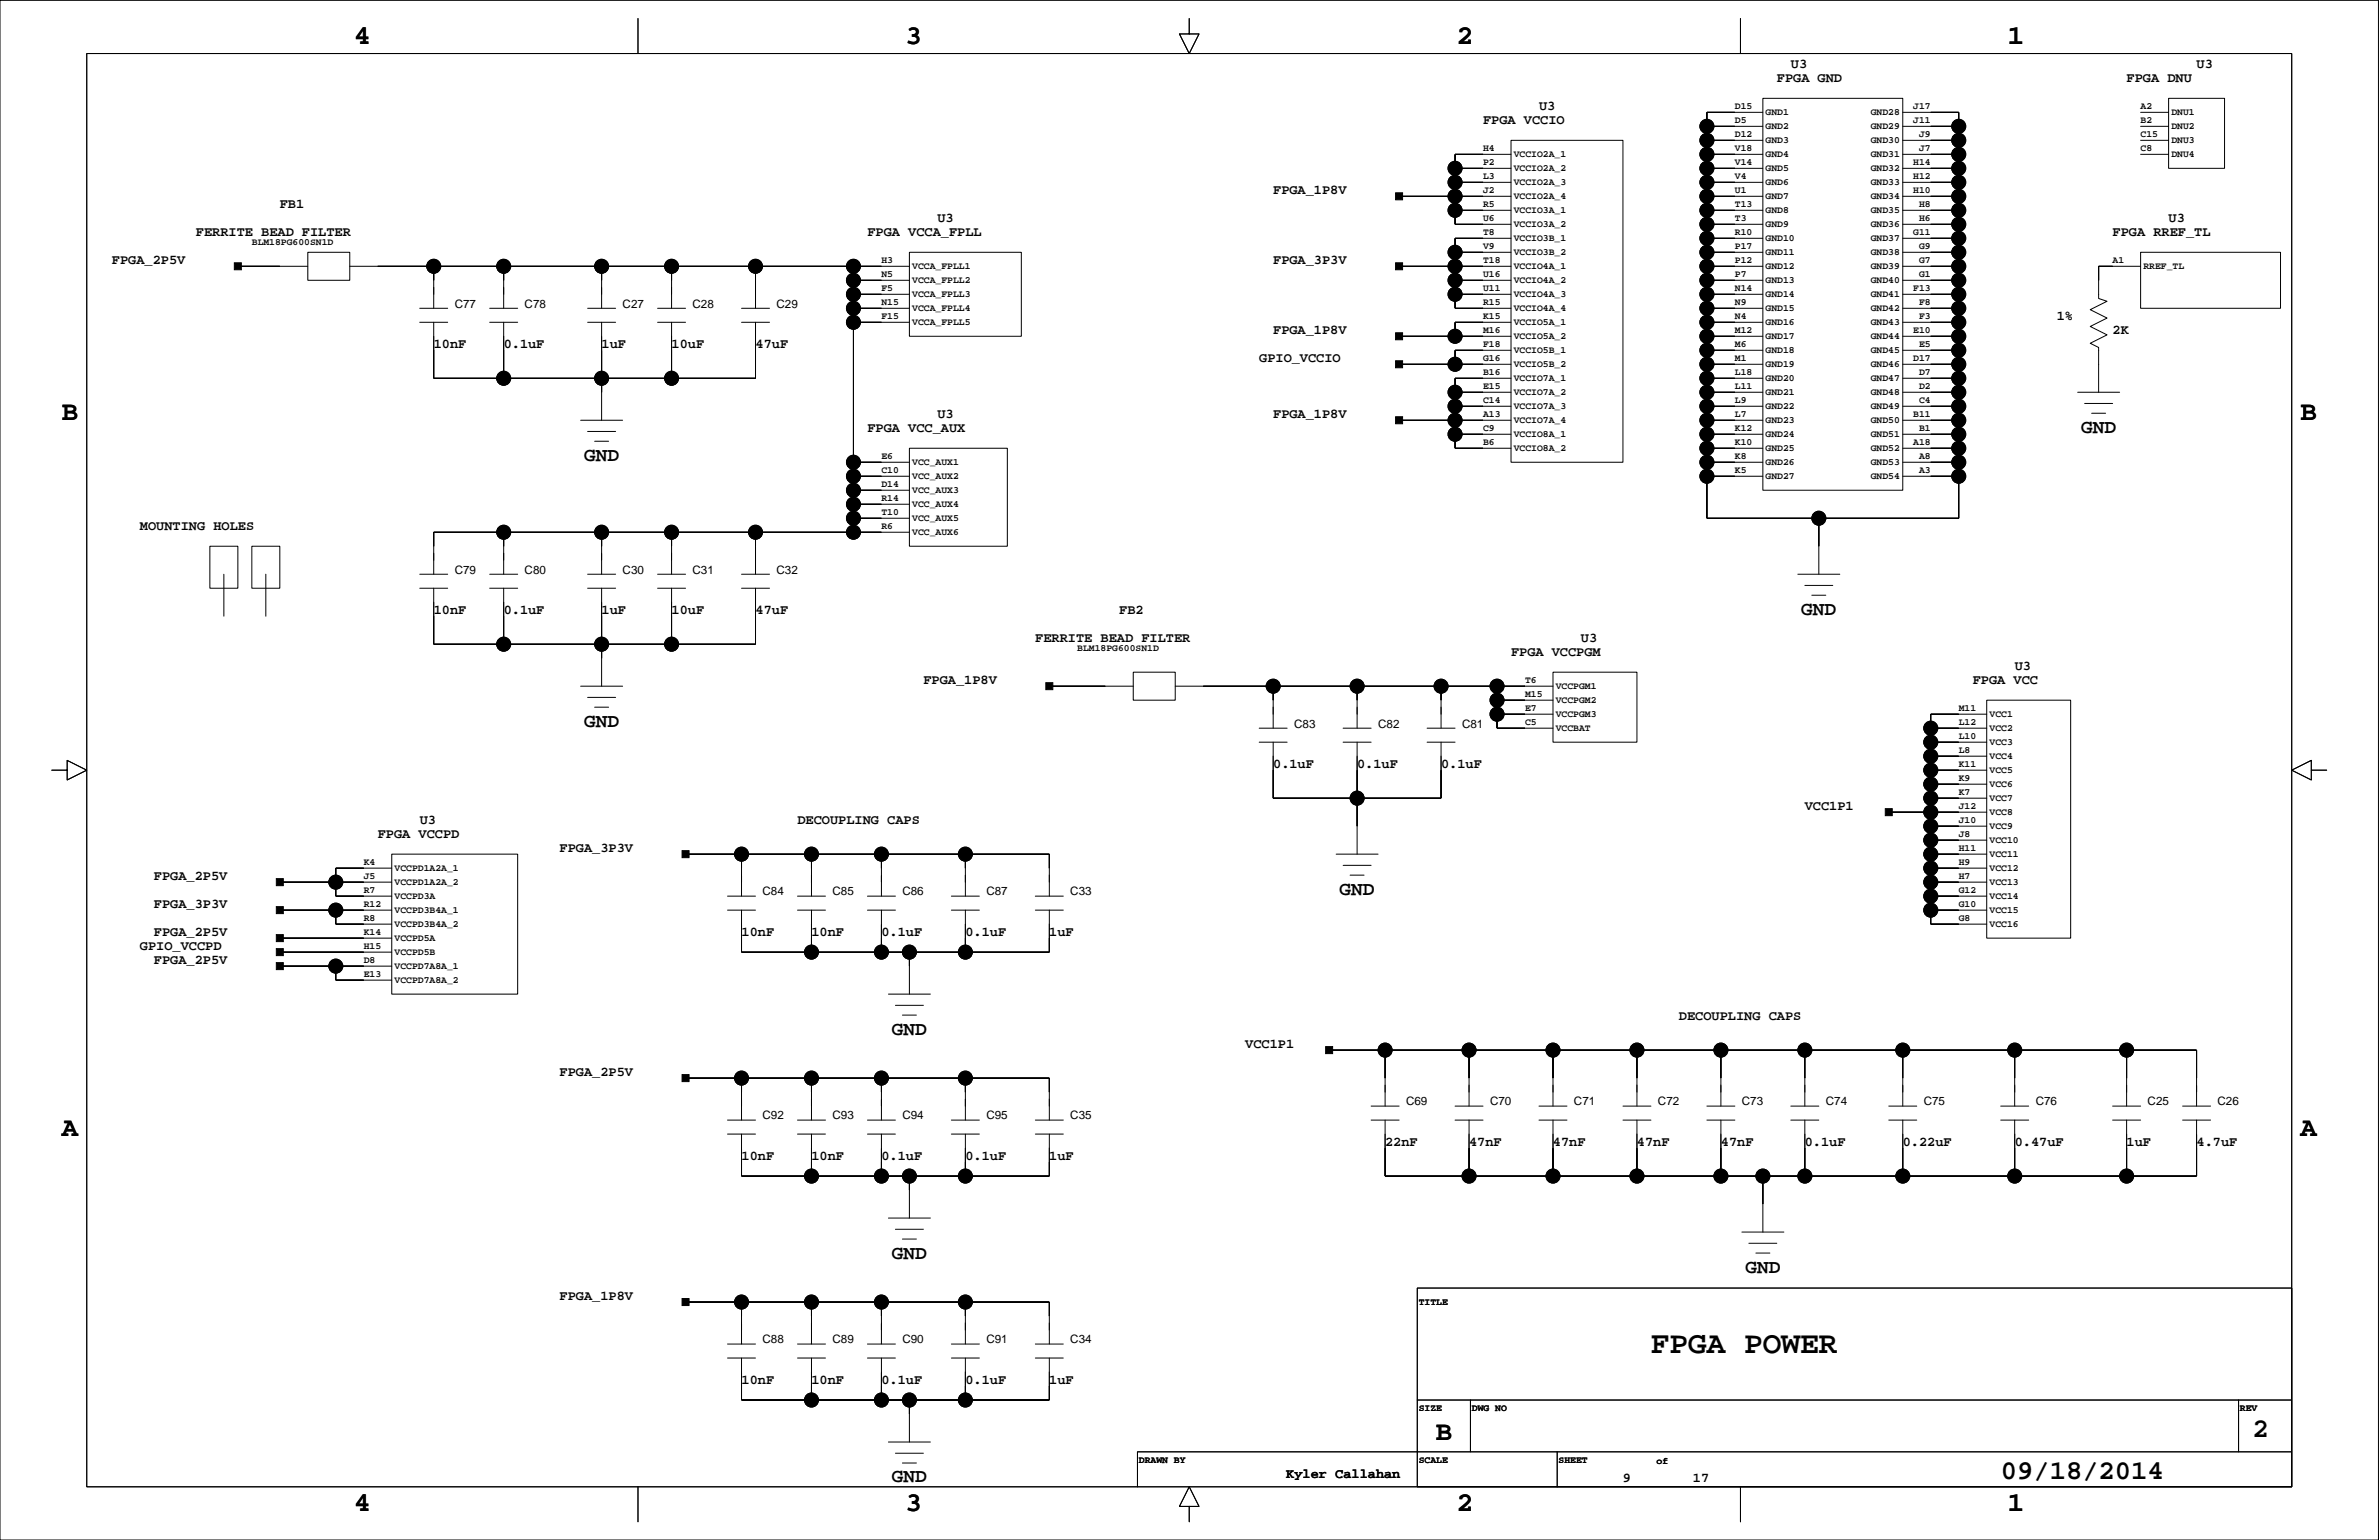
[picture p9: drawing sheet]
<svg xmlns="http://www.w3.org/2000/svg" width="432mm" height="279mm" viewBox="0 0 432 279" stroke-linecap="round" stroke-linejoin="round" font-family="sans-serif">
<defs><g id="words">
<text font-size="5.6" x="299.7" y="245.4">FPGA POWER</text>
<g font-size="4.9">
<text x="64.3" y="8.1">4</text>
<text x="164.3" y="8.1">3</text>
<text x="264.4" y="8.1">2</text>
<text x="364.4" y="8.1">1</text>
<text x="11.2" y="76.1">B</text>
<text x="417.5" y="76.1">B</text>
<text x="11.2" y="206.1">A</text>
<text x="417.5" y="206.1">A</text>
<text x="260.6" y="261.2">B</text>
<text x="408.8" y="260.7">2</text>
<text x="363.1" y="268.4">09/18/2014</text>
<text x="64.3" y="274.2">4</text>
<text x="164.3" y="274.2">3</text>
<text x="264.4" y="274.2">2</text>
<text x="364.4" y="274.2">1</text>
</g>
<g font-size="3.5">
<text x="106" y="83.6">GND</text>
<text x="377.7" y="78.5">GND</text>
<text x="326.9" y="111.5">GND</text>
<text x="106" y="131.8">GND</text>
<text x="243.1" y="162.3">GND</text>
<text x="161.9" y="187.7">GND</text>
<text x="161.9" y="228.3">GND</text>
<text x="316.8" y="230.9">GND</text>
<text x="161.9" y="269">GND</text>
</g>
<g font-size="2.5">
<text x="322.5" y="14.9">FPGA GND</text>
<text x="325" y="12.3">U3</text>
<text x="386" y="14.9">FPGA DNU</text>
<text x="398.7" y="12.3">U3</text>
<text x="269.2" y="22.5">FPGA VCCIO</text>
<text x="279.3" y="19.9">U3</text>
<text x="231.1" y="35.2">FPGA_1P8V</text>
<text x="50.8" y="37.7">FB1</text>
<text x="170.1" y="40.3">U3</text>
<text x="393.6" y="40.3">U3</text>
<text x="20.3" y="47.9">FPGA_2P5V</text>
<text x="35.6" y="42.8">FERRITE BEAD FILTER</text>
<text x="157.4" y="42.8">FPGA VCCA_FPLL</text>
<text x="231.1" y="47.9">FPGA_3P3V</text>
<text x="383.5" y="42.8">FPGA RREF_TL</text>
<text x="373.3" y="58">1%</text>
<text x="78.7" y="63.1">10nF</text>
<text x="91.4" y="63.1">0.1uF</text>
<text x="109.2" y="63.1">1uF</text>
<text x="121.9" y="63.1">10uF</text>
<text x="137.1" y="63.1">47uF</text>
<text x="228.5" y="65.6">GPIO_VCCIO</text>
<text x="231.1" y="60.6">FPGA_1P8V</text>
<text x="383.5" y="60.6">2K</text>
<text x="170.1" y="75.8">U3</text>
<text x="231.1" y="75.8">FPGA_1P8V</text>
<text x="157.4" y="78.3">FPGA VCC_AUX</text>
<text x="25.4" y="96.1">MOUNTING HOLES</text>
<text x="78.7" y="111.4">10nF</text>
<text x="91.4" y="111.4">0.1uF</text>
<text x="109.2" y="111.4">1uF</text>
<text x="121.9" y="111.4">10uF</text>
<text x="137.1" y="111.4">47uF</text>
<text x="203.2" y="111.4">FB2</text>
<text x="187.9" y="116.4">FERRITE BEAD FILTER</text>
<text x="274.3" y="119">FPGA VCCPGM</text>
<text x="287" y="116.4">U3</text>
<text x="167.6" y="124.1">FPGA_1P8V</text>
<text x="358.1" y="124.1">FPGA VCC</text>
<text x="365.7" y="121.5">U3</text>
<text x="231.1" y="139.3">0.1uF</text>
<text x="246.3" y="139.3">0.1uF</text>
<text x="261.6" y="139.3">0.1uF</text>
<text x="76.2" y="149.4">U3</text>
<text x="144.7" y="149.4">DECOUPLING CAPS</text>
<text x="327.6" y="146.9">VCC1P1</text>
<text x="68.6" y="152">FPGA VCCPD</text>
<text x="101.6" y="154.5">FPGA_3P3V</text>
<text x="27.9" y="159.6">FPGA_2P5V</text>
<text x="27.9" y="164.7">FPGA_3P3V</text>
<text x="25.4" y="172.3">GPIO_VCCPD</text>
<text x="27.9" y="169.8">FPGA_2P5V</text>
<text x="134.6" y="169.8">10nF</text>
<text x="147.3" y="169.8">10nF</text>
<text x="160" y="169.8">0.1uF</text>
<text x="175.2" y="169.8">0.1uF</text>
<text x="190.5" y="169.8">1uF</text>
<text x="27.9" y="174.8">FPGA_2P5V</text>
<text x="304.7" y="185">DECOUPLING CAPS</text>
<text x="226" y="190.1">VCC1P1</text>
<text x="101.6" y="195.2">FPGA_2P5V</text>
<text x="251.4" y="207.9">22nF</text>
<text x="266.6" y="207.9">47nF</text>
<text x="281.9" y="207.9">47nF</text>
<text x="297.1" y="207.9">47nF</text>
<text x="312.3" y="207.9">47nF</text>
<text x="327.6" y="207.9">0.1uF</text>
<text x="345.4" y="207.9">0.22uF</text>
<text x="365.7" y="207.9">0.47uF</text>
<text x="386" y="207.9">1uF</text>
<text x="398.7" y="207.9">4.7uF</text>
<text x="134.6" y="210.4">10nF</text>
<text x="147.3" y="210.4">10nF</text>
<text x="160" y="210.4">0.1uF</text>
<text x="175.2" y="210.4">0.1uF</text>
<text x="190.5" y="210.4">1uF</text>
<text x="101.6" y="235.8">FPGA_1P8V</text>
<text x="134.6" y="251">10nF</text>
<text x="147.3" y="251">10nF</text>
<text x="160" y="251">0.1uF</text>
<text x="175.2" y="251">0.1uF</text>
<text x="190.5" y="251">1uF</text>
<text x="233.5" y="268.2">Kyler Callahan</text>
<text x="294.6" y="268.8">9</text>
<text x="307.3" y="268.8">17</text>
</g>
<g font-size="2.1">
<text x="82.5" y="55.8">C77</text>
<text x="95.2" y="55.8">C78</text>
<text x="113" y="55.8">C27</text>
<text x="125.7" y="55.8">C28</text>
<text x="140.9" y="55.8">C29</text>
<text x="82.5" y="104.1">C79</text>
<text x="95.2" y="104.1">C80</text>
<text x="113" y="104.1">C30</text>
<text x="125.7" y="104.1">C31</text>
<text x="140.9" y="104.1">C32</text>
<text x="234.9" y="132">C83</text>
<text x="250.1" y="132">C82</text>
<text x="265.4" y="132">C81</text>
<text x="138.4" y="162.5">C84</text>
<text x="151.1" y="162.5">C85</text>
<text x="163.8" y="162.5">C86</text>
<text x="179" y="162.5">C87</text>
<text x="194.3" y="162.5">C33</text>
<text x="138.4" y="203.1">C92</text>
<text x="151.1" y="203.1">C93</text>
<text x="163.8" y="203.1">C94</text>
<text x="179" y="203.1">C95</text>
<text x="194.3" y="203.1">C35</text>
<text x="255.2" y="200.6">C69</text>
<text x="270.4" y="200.6">C70</text>
<text x="285.7" y="200.6">C71</text>
<text x="300.9" y="200.6">C72</text>
<text x="316.2" y="200.6">C73</text>
<text x="331.4" y="200.6">C74</text>
<text x="349.2" y="200.6">C75</text>
<text x="369.5" y="200.6">C76</text>
<text x="389.8" y="200.6">C25</text>
<text x="402.5" y="200.6">C26</text>
<text x="138.4" y="243.7">C88</text>
<text x="151.1" y="243.7">C89</text>
<text x="163.8" y="243.7">C90</text>
<text x="179" y="243.7">C91</text>
<text x="194.3" y="243.7">C34</text>
</g>
<g font-size="1.8">
<text x="314.9" y="22.4">D5</text>
<text x="314.9" y="19.8">D15</text>
<text x="320.5" y="20.9">GND1</text>
<text x="320.5" y="23.4">GND2</text>
<text x="339.6" y="20.9">GND28</text>
<text x="339.6" y="23.4">GND29</text>
<text x="347.3" y="22.4">J11</text>
<text x="347.3" y="19.8">J17</text>
<text x="388.5" y="22.4">B2</text>
<text x="388.5" y="19.8">A2</text>
<text x="394.1" y="20.9">DNU1</text>
<text x="394.1" y="23.4">DNU2</text>
<text x="269.2" y="30">P2</text>
<text x="269.2" y="27.4">H4</text>
<text x="274.8" y="28.5">VCCIO2A_1</text>
<text x="314.9" y="30">V14</text>
<text x="314.9" y="27.4">V18</text>
<text x="314.9" y="24.9">D12</text>
<text x="320.5" y="26">GND3</text>
<text x="320.5" y="28.5">GND4</text>
<text x="339.6" y="26">GND30</text>
<text x="339.6" y="28.5">GND31</text>
<text x="347.3" y="30">H14</text>
<text x="348.3" y="27.4">J7</text>
<text x="348.3" y="24.9">J9</text>
<text x="388.5" y="27.4">C8</text>
<text x="388.5" y="24.9">C15</text>
<text x="394.1" y="26">DNU3</text>
<text x="394.1" y="28.5">DNU4</text>
<text x="269.2" y="35">J2</text>
<text x="269.2" y="32.5">L3</text>
<text x="274.8" y="31">VCCIO2A_2</text>
<text x="274.8" y="33.6">VCCIO2A_3</text>
<text x="314.9" y="35">U1</text>
<text x="314.9" y="32.5">V4</text>
<text x="320.5" y="31">GND5</text>
<text x="320.5" y="33.6">GND6</text>
<text x="339.6" y="31">GND32</text>
<text x="339.6" y="33.6">GND33</text>
<text x="347.3" y="35">H10</text>
<text x="347.3" y="32.5">H12</text>
<text x="269.2" y="40.1">U6</text>
<text x="269.2" y="37.6">R5</text>
<text x="274.8" y="36.1">VCCIO2A_4</text>
<text x="274.8" y="38.7">VCCIO3A_1</text>
<text x="274.8" y="41.2">VCCIO3A_2</text>
<text x="314.9" y="40.1">T3</text>
<text x="314.9" y="37.6">T13</text>
<text x="320.5" y="36.1">GND7</text>
<text x="320.5" y="38.7">GND8</text>
<text x="320.5" y="41.2">GND9</text>
<text x="339.6" y="36.1">GND34</text>
<text x="339.6" y="38.7">GND35</text>
<text x="339.6" y="41.2">GND36</text>
<text x="348.3" y="40.1">H6</text>
<text x="348.3" y="37.6">H8</text>
<text x="45.7" y="44.5">BLM18PG600SN1D</text>
<text x="160" y="47.7">H3</text>
<text x="269.2" y="47.7">T18</text>
<text x="269.2" y="45.2">V9</text>
<text x="269.2" y="42.7">T8</text>
<text x="274.8" y="43.7">VCCIO3B_1</text>
<text x="274.8" y="46.3">VCCIO3B_2</text>
<text x="314.9" y="47.7">P12</text>
<text x="314.9" y="45.2">P17</text>
<text x="314.9" y="42.7">R10</text>
<text x="320.5" y="43.7">GND10</text>
<text x="320.5" y="46.3">GND11</text>
<text x="339.6" y="43.7">GND37</text>
<text x="339.6" y="46.3">GND38</text>
<text x="347.3" y="42.7">G11</text>
<text x="348.3" y="47.7">G7</text>
<text x="348.3" y="45.2">G9</text>
<text x="383.5" y="47.7">A1</text>
<text x="160" y="52.8">F5</text>
<text x="160" y="50.3">N5</text>
<text x="165.6" y="48.8">VCCA_FPLL1</text>
<text x="165.6" y="51.3">VCCA_FPLL2</text>
<text x="165.6" y="53.9">VCCA_FPLL3</text>
<text x="269.2" y="52.8">U11</text>
<text x="269.2" y="50.3">U16</text>
<text x="274.8" y="48.8">VCCIO4A_1</text>
<text x="274.8" y="51.3">VCCIO4A_2</text>
<text x="274.8" y="53.9">VCCIO4A_3</text>
<text x="314.9" y="52.8">N14</text>
<text x="314.9" y="50.3">P7</text>
<text x="320.5" y="48.8">GND12</text>
<text x="320.5" y="51.3">GND13</text>
<text x="320.5" y="53.9">GND14</text>
<text x="339.6" y="48.8">GND39</text>
<text x="339.6" y="51.3">GND40</text>
<text x="339.6" y="53.9">GND41</text>
<text x="347.3" y="52.8">F13</text>
<text x="348.3" y="50.3">G1</text>
<text x="389" y="48.8">RREF_TL</text>
<text x="160" y="57.9">F15</text>
<text x="160" y="55.4">N15</text>
<text x="165.6" y="56.4">VCCA_FPLL4</text>
<text x="165.6" y="59">VCCA_FPLL5</text>
<text x="269.2" y="57.9">K15</text>
<text x="269.2" y="55.4">R15</text>
<text x="274.8" y="56.4">VCCIO4A_4</text>
<text x="274.8" y="59">VCCIO5A_1</text>
<text x="314.9" y="57.9">N4</text>
<text x="314.9" y="55.4">N9</text>
<text x="320.5" y="56.4">GND15</text>
<text x="320.5" y="59">GND16</text>
<text x="339.6" y="56.4">GND42</text>
<text x="339.6" y="59">GND43</text>
<text x="348.3" y="57.9">F3</text>
<text x="348.3" y="55.4">F8</text>
<text x="269.2" y="65.5">G16</text>
<text x="269.2" y="63">F18</text>
<text x="269.2" y="60.4">M16</text>
<text x="274.8" y="61.5">VCCIO5A_2</text>
<text x="274.8" y="64">VCCIO5B_1</text>
<text x="314.9" y="65.5">M1</text>
<text x="314.9" y="63">M6</text>
<text x="314.9" y="60.4">M12</text>
<text x="320.5" y="61.5">GND17</text>
<text x="320.5" y="64">GND18</text>
<text x="339.6" y="61.5">GND44</text>
<text x="339.6" y="64">GND45</text>
<text x="347.3" y="65.5">D17</text>
<text x="347.3" y="60.4">E10</text>
<text x="348.3" y="63">E5</text>
<text x="269.2" y="70.6">E15</text>
<text x="269.2" y="68.1">B16</text>
<text x="274.8" y="66.6">VCCIO5B_2</text>
<text x="274.8" y="69.1">VCCIO7A_1</text>
<text x="274.8" y="71.7">VCCIO7A_2</text>
<text x="314.9" y="70.6">L11</text>
<text x="314.9" y="68.1">L18</text>
<text x="320.5" y="66.6">GND19</text>
<text x="320.5" y="69.1">GND20</text>
<text x="320.5" y="71.7">GND21</text>
<text x="339.6" y="66.6">GND46</text>
<text x="339.6" y="69.1">GND47</text>
<text x="339.6" y="71.7">GND48</text>
<text x="348.3" y="70.6">D2</text>
<text x="348.3" y="68.1">D7</text>
<text x="269.2" y="75.7">A13</text>
<text x="269.2" y="73.1">C14</text>
<text x="274.8" y="74.2">VCCIO7A_3</text>
<text x="274.8" y="76.7">VCCIO7A_4</text>
<text x="314.9" y="75.7">L7</text>
<text x="314.9" y="73.1">L9</text>
<text x="320.5" y="74.2">GND22</text>
<text x="320.5" y="76.7">GND23</text>
<text x="339.6" y="74.2">GND49</text>
<text x="339.6" y="76.7">GND50</text>
<text x="347.3" y="75.7">B11</text>
<text x="348.3" y="73.1">C4</text>
<text x="160" y="83.3">E6</text>
<text x="269.2" y="80.8">B6</text>
<text x="269.2" y="78.2">C9</text>
<text x="274.8" y="79.3">VCCIO8A_1</text>
<text x="274.8" y="81.8">VCCIO8A_2</text>
<text x="314.9" y="83.3">K8</text>
<text x="314.9" y="80.8">K10</text>
<text x="314.9" y="78.2">K12</text>
<text x="320.5" y="79.3">GND24</text>
<text x="320.5" y="81.8">GND25</text>
<text x="339.6" y="79.3">GND51</text>
<text x="339.6" y="81.8">GND52</text>
<text x="347.3" y="80.8">A18</text>
<text x="348.3" y="83.3">A8</text>
<text x="348.3" y="78.2">B1</text>
<text x="160" y="88.4">D14</text>
<text x="160" y="85.8">C10</text>
<text x="165.6" y="84.4">VCC_AUX1</text>
<text x="165.6" y="86.9">VCC_AUX2</text>
<text x="165.6" y="89.4">VCC_AUX3</text>
<text x="314.9" y="85.8">K5</text>
<text x="320.5" y="84.4">GND26</text>
<text x="320.5" y="86.9">GND27</text>
<text x="339.6" y="84.4">GND53</text>
<text x="339.6" y="86.9">GND54</text>
<text x="348.3" y="85.8">A3</text>
<text x="160" y="96">R6</text>
<text x="160" y="93.5">T10</text>
<text x="160" y="90.9">R14</text>
<text x="165.6" y="92">VCC_AUX4</text>
<text x="165.6" y="94.5">VCC_AUX5</text>
<text x="165.6" y="97.1">VCC_AUX6</text>
<text x="195.5" y="118.1">BLM18PG600SN1D</text>
<text x="276.8" y="123.9">T6</text>
<text x="282.4" y="125">VCCPGM1</text>
<text x="276.8" y="131.5">C5</text>
<text x="276.8" y="129">E7</text>
<text x="276.8" y="126.5">M15</text>
<text x="282.4" y="127.5">VCCPGM2</text>
<text x="282.4" y="130.1">VCCPGM3</text>
<text x="355.5" y="131.5">L12</text>
<text x="355.5" y="129">M11</text>
<text x="361.1" y="130.1">VCC1</text>
<text x="282.4" y="132.6">VCCBAT</text>
<text x="355.5" y="136.6">L8</text>
<text x="355.5" y="134.1">L10</text>
<text x="361.1" y="132.6">VCC2</text>
<text x="361.1" y="135.1">VCC3</text>
<text x="361.1" y="137.7">VCC4</text>
<text x="355.5" y="141.7">K9</text>
<text x="355.5" y="139.2">K11</text>
<text x="361.1" y="140.2">VCC5</text>
<text x="361.1" y="142.8">VCC6</text>
<text x="355.5" y="149.3">J10</text>
<text x="355.5" y="146.8">J12</text>
<text x="355.5" y="144.2">K7</text>
<text x="361.1" y="145.3">VCC7</text>
<text x="361.1" y="147.8">VCC8</text>
<text x="355.5" y="154.4">H11</text>
<text x="355.5" y="151.9">J8</text>
<text x="361.1" y="150.4">VCC9</text>
<text x="361.1" y="152.9">VCC10</text>
<text x="361.1" y="155.5">VCC11</text>
<text x="66" y="159.5">J5</text>
<text x="66" y="156.9">K4</text>
<text x="71.6" y="158">VCCPD1A2A_1</text>
<text x="71.6" y="160.5">VCCPD1A2A_2</text>
<text x="355.5" y="159.5">H7</text>
<text x="355.5" y="156.9">H9</text>
<text x="361.1" y="158">VCC12</text>
<text x="361.1" y="160.5">VCC13</text>
<text x="66" y="167.1">R8</text>
<text x="66" y="164.6">R12</text>
<text x="66" y="162">R7</text>
<text x="71.6" y="163.1">VCCPD3A</text>
<text x="71.6" y="165.6">VCCPD3B4A_1</text>
<text x="355.5" y="167.1">G8</text>
<text x="355.5" y="164.6">G10</text>
<text x="355.5" y="162">G12</text>
<text x="361.1" y="163.1">VCC14</text>
<text x="361.1" y="165.6">VCC15</text>
<text x="66" y="172.2">H15</text>
<text x="66" y="169.6">K14</text>
<text x="71.6" y="168.2">VCCPD3B4A_2</text>
<text x="71.6" y="170.7">VCCPD5A</text>
<text x="71.6" y="173.2">VCCPD5B</text>
<text x="361.1" y="168.2">VCC16</text>
<text x="66" y="177.3">E13</text>
<text x="66" y="174.7">D8</text>
<text x="71.6" y="175.8">VCCPD7A8A_1</text>
<text x="71.6" y="178.3">VCCPD7A8A_2</text>
<text x="257.5" y="236.7">TITLE</text>
<text x="257.5" y="256">SIZE</text>
<text x="267.1" y="256">DWG NO</text>
<text x="406.6" y="256">REV</text>
<text x="206.7" y="265.4">DRAWN BY</text>
<text x="257.5" y="265.4">SCALE</text>
<text x="282.9" y="265.4">SHEET</text>
<text x="300.7" y="265.6">of</text>
</g>
</g></defs>
<g fill="none" stroke="#000" stroke-width=".18">
<path d="M0 .1h431.7v279.3h-431.7zM15.7 9.7h400.3v260.1h-400.3zM115.8 3.4v6.3M215.9 3.4v2.8h1.7l-1.7 3.5-1.8-3.5h1.8M315.9 3.4v6.3M320 17.8h25.4v71.1h-25.4zM393.6 17.8h10.2v12.7h-10.2zM253.9 35.6h20.4M264.1 38.2h10.2M264.1 33.1h10.2M264.1 30.5h10.2M274.3 25.5h20.3v58.4h-20.3z"/>
<path d="M274.3 28h-10.2v12.7h10.2M309.8 38.2h10.2M309.8 35.6h10.2M309.8 33.1h10.2M309.8 30.5h10.2M309.8 28h10.2M309.8 25.5h10.2M309.8 22.9h10.2M320 20.4h-10.2v73.6h45.7v-73.6h-10.1M345.4 38.2h10.1M345.4 35.6h10.1M345.4 33.1h10.1"/>
<path d="M345.4 30.5h10.1M345.4 28h10.1M345.4 25.5h10.1M345.4 22.9h10.1M388.5 28h5.1M388.5 25.5h5.1M388.5 22.9h5.1M388.5 20.4h5.1M43.2 48.3h12.7M55.9 45.8h7.6v5.1h-7.6zM63.5 48.3h101.6M76.2 58.5h5.1"/>
<path d="M76.2 55.9h5.1M78.7 58.5v10.1h58.4v-10.1M78.7 48.3v7.6M88.9 58.5h5.1M88.9 55.9h5.1M91.4 48.3v7.6M91.4 58.5v10.1M106.7 58.5h5M106.7 55.9h5M109.2 48.3v7.6M109.2 58.5v17.7M119.4 58.5h5"/>
<path d="M119.4 55.9h5M121.9 48.3v7.6M121.9 58.5v10.1M134.6 58.5h5.1M134.6 55.9h5.1M137.1 48.3v7.6M154.9 58.5h10.2M154.9 55.9h10.2M154.9 53.4h10.2M154.9 50.9h10.2M154.9 48.3v48.3M165.1 45.8h20.3v15.2h-20.3z"/>
<path d="M253.9 48.3h20.4M264.1 53.4h10.2M264.1 50.9h10.2M264.1 45.8h10.2M274.3 58.5h-10.2v2.5M274.3 43.2h-10.2v12.7h10.2M309.8 58.5h10.2M309.8 55.9h10.2M309.8 53.4h10.2M309.8 50.9h10.2M309.8 48.3h10.2M309.8 45.8h10.2"/>
<path d="M309.8 43.2h10.2M309.8 40.7h10.2M345.4 58.5h10.1M345.4 55.9h10.1M345.4 53.4h10.1M345.4 50.9h10.1M345.4 48.3h10.1M345.4 45.8h10.1M345.4 43.2h10.1M345.4 40.7h10.1M388.5 45.8h25.4v10.1h-25.4zM388.5 48.3h-7.6v5.9l1.5 .5-3 1.5 3 1.5-3 1.5 3 1.6-3 1.5 1.5 .7v8.2"/>
<path d="M105.4 76.2h7.6M106.7 78.3h5M253.9 76.2h20.4M253.9 66.1h20.4M253.9 61h20.4M264.1 78.8h10.2M264.1 73.7h10.2M264.1 71.2h10.2M274.3 68.6h-10.2v12.7h10.2M274.3 63.5h-10.2v2.6M309.8 78.8h10.2M309.8 76.2h10.2"/>
<path d="M309.8 73.7h10.2M309.8 71.2h10.2M309.8 68.6h10.2M309.8 66.1h10.2M309.8 63.5h10.2M309.8 61h10.2M345.4 78.8h10.1M345.4 76.2h10.1M345.4 73.7h10.1M345.4 71.2h10.1M345.4 68.6h10.1M345.4 66.1h10.1"/>
<path d="M345.4 63.5h10.1M345.4 61h10.1M377.1 71.2h7.6M378.4 73.2h5.1M379.6 75h2.6M380.9 66.1h.1M38.1 99.1h5.1v7.6h-5.1zM45.7 99.1h5.1v7.6h-5.1zM91.4 96.6v7.6M107.9 80.1h2.6M109.2 96.6v7.6M121.9 96.6v7.6"/>
<path d="M137.1 96.6v7.6M154.9 86.4h10.2M154.9 83.9h10.2M154.9 94h10.2M154.9 88.9h10.2M154.9 91.5h10.2M165.1 81.3h17.7v17.8h-17.7zM165.1 96.6h-86.4v7.6M309.8 86.4h10.2M309.8 83.9h10.2M309.8 81.3h10.2M330.1 94v10.2"/>
<path d="M345.4 86.4h10.1M345.4 83.9h10.1M345.4 81.3h10.1M40.6 104.2v7.6M48.2 104.2v7.6M76.2 104.2h5.1M76.2 106.7h5.1M78.7 106.7v10.2h58.4v-10.2M88.9 104.2h5.1M88.9 106.7h5.1M91.4 106.7v10.2M106.7 104.2h5"/>
<path d="M106.7 106.7h5M109.2 106.7v17.8M119.4 104.2h5M119.4 106.7h5M121.9 106.7v10.2M134.6 104.2h5.1M134.6 106.7h5.1M326.3 104.2h7.6M327.6 106.2h5.1M328.9 108h2.5M9.4 139.7h2.8v-1.7l3.5 1.7-3.5 1.8v-1.8M105.4 124.5h7.6"/>
<path d="M106.7 126.5h5M107.9 128.3h2.6M190.5 124.5h15.2M205.7 122h7.6v5h-7.6zM213.3 124.5h68.6M228.5 132.1h5.1M228.5 134.7h5.1M231.1 134.7v10.1h30.5v-10.1M231.1 124.5v7.6M243.8 132.1h5.1M243.8 134.7h5.1M246.3 124.5v7.6"/>
<path d="M246.3 134.7v20.3M259 132.1h5.1M259 134.7h5.1M261.6 124.5v7.6M271.7 129.6h10.2M271.7 124.5v7.6h10.2M271.7 127h10.2M281.9 122h15.2v12.7h-15.2zM350.4 132.1h10.2M350.4 134.7h10.2M350.4 137.2h10.2M350.4 139.7h10.2"/>
<path d="M360.6 127h15.2v43.2h-15.2zM360.6 129.6h-10.2v38.1h10.2M419.5 139.7v-1.7l-3.5 1.7 3.5 1.8v-1.8h2.8M71.1 155h22.9v25.4h-22.9zM71.1 157.5h-10.2v5.1h10.2M124.4 155h66.1v7.6M134.6 155v7.6M147.3 155v7.6M160 155v7.6M175.2 155v7.6M242.5 155h7.6M243.8 157h5.1"/>
<path d="M245.1 158.8h2.5M342.8 147.3h17.8M350.4 142.3h10.2M350.4 144.8h10.2M350.4 149.9h10.2M350.4 152.4h10.2M350.4 155h10.2M350.4 157.5h10.2M50.8 160h20.3M50.8 165.1h20.3M50.8 170.2h20.3M50.8 172.7h20.3"/>
<path d="M50.8 175.3h20.3M60.9 165.1v2.6h10.2M60.9 175.3v2.5h10.2M132.1 162.6h5M132.1 165.1h5M134.6 165.1v7.6h55.9v-7.6M144.7 162.6h5.1M144.7 165.1h5.1M147.3 165.1v7.6M157.4 162.6h5.1M157.4 165.1h5.1M160 165.1v7.6"/>
<path d="M165.1 172.7v7.7M172.7 162.6h5.1M172.7 165.1h5.1M175.2 165.1v7.6M187.9 162.6h5.1M187.9 165.1h5.1M350.4 160h10.2M350.4 162.6h10.2M350.4 165.1h10.2M124.4 195.6h66.1v7.6M134.6 195.6v7.6M147.3 195.6v7.6"/>
<path d="M160 195.6v7.6M161.3 180.4h7.6M162.5 182.4h5.1M163.8 184.2h2.5M175.2 195.6v7.6M241.2 190.5h157.5v10.2M251.4 190.5v10.2M266.6 190.5v10.2M281.9 190.5v10.2M297.1 190.5v10.2M312.3 190.5v10.2M327.6 190.5v10.2"/>
<path d="M345.4 190.5v10.2M365.7 190.5v10.2M386 190.5v10.2M132.1 203.2h5M132.1 205.8h5M134.6 205.8v7.6h55.9v-7.6M144.7 203.2h5.1M144.7 205.8h5.1M147.3 205.8v7.6M157.4 203.2h5.1M157.4 205.8h5.1M160 205.8v7.6"/>
<path d="M165.1 213.4v7.6M172.7 203.2h5.1M172.7 205.8h5.1M175.2 205.8v7.6M187.9 203.2h5.1M187.9 205.8h5.1M248.9 200.7h5M248.9 203.2h5M251.4 203.2v10.2h147.3v-10.2M264.1 200.7h5.1M264.1 203.2h5.1M266.6 203.2v10.2"/>
<path d="M279.3 200.7h5.1M279.3 203.2h5.1M281.9 203.2v10.2M294.6 200.7h5.1M294.6 203.2h5.1M297.1 203.2v10.2M309.8 200.7h5.1M309.8 203.2h5.1M312.3 203.2v10.2M320 213.4v10.1M325 200.7h5.1M325 203.2h5.1"/>
<path d="M327.6 203.2v10.2M342.8 200.7h5.1M342.8 203.2h5.1M345.4 203.2v10.2M363.1 200.7h5.1M363.1 203.2h5.1M365.7 203.2v10.2M383.5 200.7h5M383.5 203.2h5M386 203.2v10.2M396.1 200.7h5.1M396.1 203.2h5.1"/>
<path d="M124.4 236.2h66.1v7.6M134.6 236.2v7.6M147.3 236.2v7.6M160 236.2v7.6M161.3 221h7.6M162.5 223h5.1M163.8 224.8h2.5M175.2 236.2v7.6M257.2 233.7h158.8v36.1h-158.8zM316.2 223.5h7.6M317.4 225.6h5.1M318.7 227.3h2.5"/>
<path d="M132.1 243.8h5M132.1 246.4h5M134.6 246.4v7.6h55.9v-7.6M144.7 243.8h5.1M144.7 246.4h5.1M147.3 246.4v7.6M157.4 243.8h5.1M157.4 246.4h5.1M160 246.4v7.6M165.1 254v7.6M172.7 243.8h5.1M172.7 246.4h5.1"/>
<path d="M175.2 246.4v7.6M187.9 243.8h5.1M187.9 246.4h5.1M257.2 254h158.8M266.9 254v9.4M406.3 254v9.4M115.8 269.8v6.3M161.3 261.6h7.6M162.5 263.7h5.1M163.8 265.4h2.5M215.9 273.3h1.7l-1.7-3.5-1.8 3.5h1.8v2.8M282.6 263.4v6.4"/>
<path d="M315.9 269.8v6.3M416 263.4h-209.5v6.4"/>
<circle cx="264.1" cy="35.6" r="1.27"/>
<circle cx="264.1" cy="38.2" r="1.27"/>
<circle cx="264.1" cy="33.1" r="1.27"/>
<circle cx="264.1" cy="30.5" r="1.27"/>
<circle cx="309.8" cy="22.9" r="1.27"/>
<circle cx="309.8" cy="35.6" r="1.27"/>
<circle cx="309.8" cy="28" r="1.27"/>
<circle cx="309.8" cy="33.1" r="1.27"/>
<circle cx="309.8" cy="38.2" r="1.27"/>
<circle cx="309.8" cy="25.5" r="1.27"/>
<circle cx="309.8" cy="30.5" r="1.27"/>
<circle cx="355.5" cy="22.9" r="1.27"/>
<circle cx="355.5" cy="35.6" r="1.27"/>
<circle cx="355.5" cy="28" r="1.27"/>
<circle cx="355.5" cy="25.5" r="1.27"/>
<circle cx="355.5" cy="38.2" r="1.27"/>
<circle cx="355.5" cy="33.1" r="1.27"/>
<circle cx="355.5" cy="30.5" r="1.27"/>
<circle cx="78.7" cy="48.3" r="1.27"/>
<circle cx="91.4" cy="48.3" r="1.27"/>
<circle cx="109.2" cy="48.3" r="1.27"/>
<circle cx="121.9" cy="48.3" r="1.27"/>
<circle cx="137.1" cy="48.3" r="1.27"/>
<circle cx="154.9" cy="50.9" r="1.27"/>
<circle cx="154.9" cy="58.5" r="1.27"/>
<circle cx="154.9" cy="53.4" r="1.27"/>
<circle cx="154.9" cy="48.3" r="1.27"/>
<circle cx="154.9" cy="55.9" r="1.27"/>
<circle cx="264.1" cy="50.9" r="1.27"/>
<circle cx="264.1" cy="45.8" r="1.27"/>
<circle cx="264.1" cy="53.4" r="1.27"/>
<circle cx="264.1" cy="48.3" r="1.27"/>
<circle cx="309.8" cy="50.9" r="1.27"/>
<circle cx="309.8" cy="58.5" r="1.27"/>
<circle cx="309.8" cy="43.2" r="1.27"/>
<circle cx="309.8" cy="40.7" r="1.27"/>
<circle cx="309.8" cy="53.4" r="1.27"/>
<circle cx="309.8" cy="48.3" r="1.27"/>
<circle cx="309.8" cy="45.8" r="1.27"/>
<circle cx="309.8" cy="55.9" r="1.27"/>
<circle cx="355.5" cy="50.9" r="1.27"/>
<circle cx="355.5" cy="58.5" r="1.27"/>
<circle cx="355.5" cy="43.2" r="1.27"/>
<circle cx="355.5" cy="40.7" r="1.27"/>
<circle cx="355.5" cy="45.8" r="1.27"/>
<circle cx="355.5" cy="48.3" r="1.27"/>
<circle cx="355.5" cy="53.4" r="1.27"/>
<circle cx="355.5" cy="55.9" r="1.27"/>
<circle cx="91.4" cy="68.6" r="1.27"/>
<circle cx="109.2" cy="68.6" r="1.27"/>
<circle cx="121.9" cy="68.6" r="1.27"/>
<circle cx="264.1" cy="78.8" r="1.27"/>
<circle cx="264.1" cy="71.2" r="1.27"/>
<circle cx="264.1" cy="73.7" r="1.27"/>
<circle cx="264.1" cy="61" r="1.27"/>
<circle cx="264.1" cy="66.1" r="1.27"/>
<circle cx="264.1" cy="76.2" r="1.27"/>
<circle cx="309.8" cy="78.8" r="1.27"/>
<circle cx="309.8" cy="63.5" r="1.27"/>
<circle cx="309.8" cy="71.2" r="1.27"/>
<circle cx="309.8" cy="68.6" r="1.27"/>
<circle cx="309.8" cy="73.7" r="1.27"/>
<circle cx="309.8" cy="61" r="1.27"/>
<circle cx="309.8" cy="76.2" r="1.27"/>
<circle cx="309.8" cy="66.1" r="1.27"/>
<circle cx="355.5" cy="78.8" r="1.27"/>
<circle cx="355.5" cy="63.5" r="1.27"/>
<circle cx="355.5" cy="71.2" r="1.27"/>
<circle cx="355.5" cy="68.6" r="1.27"/>
<circle cx="355.5" cy="66.1" r="1.27"/>
<circle cx="355.5" cy="76.2" r="1.27"/>
<circle cx="355.5" cy="61" r="1.27"/>
<circle cx="355.5" cy="73.7" r="1.27"/>
<circle cx="91.4" cy="96.6" r="1.27"/>
<circle cx="109.2" cy="96.6" r="1.27"/>
<circle cx="121.9" cy="96.6" r="1.27"/>
<circle cx="137.1" cy="96.6" r="1.27"/>
<circle cx="154.9" cy="86.4" r="1.27"/>
<circle cx="154.9" cy="91.5" r="1.27"/>
<circle cx="154.9" cy="96.6" r="1.27"/>
<circle cx="154.9" cy="88.9" r="1.27"/>
<circle cx="154.9" cy="83.9" r="1.27"/>
<circle cx="154.9" cy="94" r="1.27"/>
<circle cx="309.8" cy="86.4" r="1.27"/>
<circle cx="309.8" cy="81.3" r="1.27"/>
<circle cx="309.8" cy="83.9" r="1.27"/>
<circle cx="330.1" cy="94" r="1.27"/>
<circle cx="355.5" cy="86.4" r="1.27"/>
<circle cx="355.5" cy="81.3" r="1.27"/>
<circle cx="355.5" cy="83.9" r="1.27"/>
<circle cx="91.4" cy="116.9" r="1.27"/>
<circle cx="109.2" cy="116.9" r="1.27"/>
<circle cx="121.9" cy="116.9" r="1.27"/>
<circle cx="231.1" cy="124.5" r="1.27"/>
<circle cx="246.3" cy="124.5" r="1.27"/>
<circle cx="261.6" cy="124.5" r="1.27"/>
<circle cx="271.7" cy="127" r="1.27"/>
<circle cx="271.7" cy="129.6" r="1.27"/>
<circle cx="271.7" cy="124.5" r="1.27"/>
<circle cx="350.4" cy="134.7" r="1.27"/>
<circle cx="350.4" cy="132.1" r="1.27"/>
<circle cx="350.4" cy="137.2" r="1.27"/>
<circle cx="350.4" cy="139.7" r="1.27"/>
<circle cx="134.6" cy="155" r="1.27"/>
<circle cx="147.3" cy="155" r="1.27"/>
<circle cx="160" cy="155" r="1.27"/>
<circle cx="175.2" cy="155" r="1.27"/>
<circle cx="246.3" cy="144.8" r="1.27"/>
<circle cx="350.4" cy="142.3" r="1.27"/>
<circle cx="350.4" cy="149.9" r="1.27"/>
<circle cx="350.4" cy="155" r="1.27"/>
<circle cx="350.4" cy="144.8" r="1.27"/>
<circle cx="350.4" cy="152.4" r="1.27"/>
<circle cx="350.4" cy="147.3" r="1.27"/>
<circle cx="350.4" cy="157.5" r="1.27"/>
<circle cx="60.9" cy="175.3" r="1.27"/>
<circle cx="60.9" cy="160" r="1.27"/>
<circle cx="60.9" cy="165.1" r="1.27"/>
<circle cx="147.3" cy="172.7" r="1.27"/>
<circle cx="160" cy="172.7" r="1.27"/>
<circle cx="165.1" cy="172.7" r="1.27"/>
<circle cx="175.2" cy="172.7" r="1.27"/>
<circle cx="350.4" cy="162.6" r="1.27"/>
<circle cx="350.4" cy="160" r="1.27"/>
<circle cx="350.4" cy="165.1" r="1.27"/>
<circle cx="134.6" cy="195.6" r="1.27"/>
<circle cx="147.3" cy="195.6" r="1.27"/>
<circle cx="160" cy="195.6" r="1.27"/>
<circle cx="175.2" cy="195.6" r="1.27"/>
<circle cx="251.4" cy="190.5" r="1.27"/>
<circle cx="266.6" cy="190.5" r="1.27"/>
<circle cx="281.9" cy="190.5" r="1.27"/>
<circle cx="297.1" cy="190.5" r="1.27"/>
<circle cx="312.3" cy="190.5" r="1.27"/>
<circle cx="327.6" cy="190.5" r="1.27"/>
<circle cx="345.4" cy="190.5" r="1.27"/>
<circle cx="365.7" cy="190.5" r="1.27"/>
<circle cx="386" cy="190.5" r="1.27"/>
<circle cx="147.3" cy="213.4" r="1.27"/>
<circle cx="160" cy="213.4" r="1.27"/>
<circle cx="165.1" cy="213.4" r="1.27"/>
<circle cx="175.2" cy="213.4" r="1.27"/>
<circle cx="266.6" cy="213.4" r="1.27"/>
<circle cx="281.9" cy="213.4" r="1.27"/>
<circle cx="297.1" cy="213.4" r="1.27"/>
<circle cx="312.3" cy="213.4" r="1.27"/>
<circle cx="320" cy="213.4" r="1.27"/>
<circle cx="327.6" cy="213.4" r="1.27"/>
<circle cx="345.4" cy="213.4" r="1.27"/>
<circle cx="365.7" cy="213.4" r="1.27"/>
<circle cx="386" cy="213.4" r="1.27"/>
<circle cx="134.6" cy="236.2" r="1.27"/>
<circle cx="147.3" cy="236.2" r="1.27"/>
<circle cx="160" cy="236.2" r="1.27"/>
<circle cx="175.2" cy="236.2" r="1.27"/>
<circle cx="147.3" cy="254" r="1.27"/>
<circle cx="160" cy="254" r="1.27"/>
<circle cx="165.1" cy="254" r="1.27"/>
<circle cx="175.2" cy="254" r="1.27"/>
</g>
<g fill="#000" stroke="#000" stroke-width=".18">
<path d="M253.3 35h1.3v1.3h-1.3z" fill-rule="evenodd"/>
<path d="M253.9 35.6h10.2z" fill-rule="evenodd"/>
<path d="M264.1 38.2v2.5z" fill-rule="evenodd"/>
<path d="M264.1 35.6v2.6z" fill-rule="evenodd"/>
<path d="M264.1 28v2.5z" fill-rule="evenodd"/>
<path d="M264.1 30.5v2.6z" fill-rule="evenodd"/>
<path d="M264.1 33.1v2.5z" fill-rule="evenodd"/>
<path d="M264.1 38.2h5.1z" fill-rule="evenodd"/>
<path d="M264.1 33.1h5.1z" fill-rule="evenodd"/>
<path d="M264.1 30.5h5.1z" fill-rule="evenodd"/>
<path d="M264.1 28h5.1z" fill-rule="evenodd"/>
<path d="M264.1 35.6h5.1z" fill-rule="evenodd"/>
<path d="M309.8 20.4v2.5z" fill-rule="evenodd"/>
<path d="M309.8 22.9v2.6z" fill-rule="evenodd"/>
<path d="M309.8 25.5v2.5z" fill-rule="evenodd"/>
<path d="M309.8 28v2.5z" fill-rule="evenodd"/>
<path d="M309.8 30.5v2.6z" fill-rule="evenodd"/>
<path d="M309.8 33.1v2.5z" fill-rule="evenodd"/>
<path d="M309.8 35.6v2.6z" fill-rule="evenodd"/>
<path d="M309.8 38.2v2.5z" fill-rule="evenodd"/>
<path d="M309.8 38.2h5.1z" fill-rule="evenodd"/>
<path d="M309.8 35.6h5.1z" fill-rule="evenodd"/>
<path d="M309.8 33.1h5.1z" fill-rule="evenodd"/>
<path d="M309.8 30.5h5.1z" fill-rule="evenodd"/>
<path d="M309.8 28h5.1z" fill-rule="evenodd"/>
<path d="M309.8 25.5h5.1z" fill-rule="evenodd"/>
<path d="M309.8 22.9h5.1z" fill-rule="evenodd"/>
<path d="M309.8 20.4h5.1z" fill-rule="evenodd"/>
<path d="M350.4 20.4h5.1z" fill-rule="evenodd"/>
<path d="M355.5 20.4v2.5z" fill-rule="evenodd"/>
<path d="M350.4 22.9h5.1z" fill-rule="evenodd"/>
<path d="M350.4 25.5h5.1z" fill-rule="evenodd"/>
<path d="M350.4 28h5.1z" fill-rule="evenodd"/>
<path d="M350.4 30.5h5.1z" fill-rule="evenodd"/>
<path d="M350.4 33.1h5.1z" fill-rule="evenodd"/>
<path d="M350.4 35.6h5.1z" fill-rule="evenodd"/>
<path d="M350.4 38.2h5.1z" fill-rule="evenodd"/>
<path d="M355.5 22.9v2.6z" fill-rule="evenodd"/>
<path d="M355.5 25.5v2.5z" fill-rule="evenodd"/>
<path d="M355.5 28v2.5z" fill-rule="evenodd"/>
<path d="M355.5 30.5v2.6z" fill-rule="evenodd"/>
<path d="M355.5 33.1v2.5z" fill-rule="evenodd"/>
<path d="M355.5 35.6v2.6z" fill-rule="evenodd"/>
<path d="M355.5 38.2v2.5z" fill-rule="evenodd"/>
<path d="M42.5 47.7h1.3v1.2h-1.3z" fill-rule="evenodd"/>
<path d="M43.2 48.3h7.6z" fill-rule="evenodd"/>
<path d="M78.7 48.3v2.6z" fill-rule="evenodd"/>
<path d="M68.6 48.3h10.1z" fill-rule="evenodd"/>
<path d="M91.4 48.3v2.6z" fill-rule="evenodd"/>
<path d="M78.7 48.3h12.7z" fill-rule="evenodd"/>
<path d="M109.2 48.3v2.6z" fill-rule="evenodd"/>
<path d="M91.4 48.3h17.8z" fill-rule="evenodd"/>
<path d="M121.9 48.3v2.6z" fill-rule="evenodd"/>
<path d="M109.2 48.3h12.7z" fill-rule="evenodd"/>
<path d="M137.1 48.3v2.6z" fill-rule="evenodd"/>
<path d="M121.9 48.3h15.2z" fill-rule="evenodd"/>
<path d="M154.9 58.5v25.4z" fill-rule="evenodd"/>
<path d="M137.1 48.3h17.8z" fill-rule="evenodd"/>
<path d="M154.9 55.9v2.6z" fill-rule="evenodd"/>
<path d="M154.9 53.4v2.5z" fill-rule="evenodd"/>
<path d="M154.9 50.9v2.5z" fill-rule="evenodd"/>
<path d="M154.9 48.3v2.6z" fill-rule="evenodd"/>
<path d="M154.9 58.5h5.1z" fill-rule="evenodd"/>
<path d="M154.9 55.9h5.1z" fill-rule="evenodd"/>
<path d="M154.9 53.4h5.1z" fill-rule="evenodd"/>
<path d="M154.9 48.3h5.1z" fill-rule="evenodd"/>
<path d="M154.9 50.9h5.1z" fill-rule="evenodd"/>
<path d="M253.3 47.7h1.3v1.2h-1.3z" fill-rule="evenodd"/>
<path d="M264.1 58.5v2.5z" fill-rule="evenodd"/>
<path d="M264.1 53.4v2.5z" fill-rule="evenodd"/>
<path d="M264.1 50.9v2.5z" fill-rule="evenodd"/>
<path d="M264.1 48.3v2.6z" fill-rule="evenodd"/>
<path d="M264.1 45.8v2.5z" fill-rule="evenodd"/>
<path d="M264.1 43.2v2.6z" fill-rule="evenodd"/>
<path d="M253.9 48.3h10.2z" fill-rule="evenodd"/>
<path d="M264.1 58.5h5.1z" fill-rule="evenodd"/>
<path d="M264.1 40.7h5.1z" fill-rule="evenodd"/>
<path d="M264.1 55.9h5.1z" fill-rule="evenodd"/>
<path d="M264.1 53.4h5.1z" fill-rule="evenodd"/>
<path d="M264.1 50.9h5.1z" fill-rule="evenodd"/>
<path d="M264.1 48.3h5.1z" fill-rule="evenodd"/>
<path d="M264.1 43.2h5.1z" fill-rule="evenodd"/>
<path d="M264.1 45.8h5.1z" fill-rule="evenodd"/>
<path d="M309.8 40.7v2.5z" fill-rule="evenodd"/>
<path d="M309.8 43.2v2.6z" fill-rule="evenodd"/>
<path d="M309.8 45.8v2.5z" fill-rule="evenodd"/>
<path d="M309.8 48.3v2.6z" fill-rule="evenodd"/>
<path d="M309.8 50.9v2.5z" fill-rule="evenodd"/>
<path d="M309.8 53.4v2.5z" fill-rule="evenodd"/>
<path d="M309.8 55.9v2.6z" fill-rule="evenodd"/>
<path d="M309.8 58.5v2.5z" fill-rule="evenodd"/>
<path d="M309.8 58.5h5.1z" fill-rule="evenodd"/>
<path d="M309.8 55.9h5.1z" fill-rule="evenodd"/>
<path d="M309.8 53.4h5.1z" fill-rule="evenodd"/>
<path d="M309.8 50.9h5.1z" fill-rule="evenodd"/>
<path d="M309.8 48.3h5.1z" fill-rule="evenodd"/>
<path d="M309.8 45.8h5.1z" fill-rule="evenodd"/>
<path d="M309.8 43.2h5.1z" fill-rule="evenodd"/>
<path d="M309.8 40.7h5.1z" fill-rule="evenodd"/>
<path d="M350.4 40.7h5.1z" fill-rule="evenodd"/>
<path d="M350.4 43.2h5.1z" fill-rule="evenodd"/>
<path d="M350.4 45.8h5.1z" fill-rule="evenodd"/>
<path d="M350.4 48.3h5.1z" fill-rule="evenodd"/>
<path d="M350.4 50.9h5.1z" fill-rule="evenodd"/>
<path d="M350.4 53.4h5.1z" fill-rule="evenodd"/>
<path d="M350.4 55.9h5.1z" fill-rule="evenodd"/>
<path d="M350.4 58.5h5.1z" fill-rule="evenodd"/>
<path d="M355.5 40.7v2.5z" fill-rule="evenodd"/>
<path d="M355.5 43.2v2.6z" fill-rule="evenodd"/>
<path d="M355.5 45.8v2.5z" fill-rule="evenodd"/>
<path d="M355.5 48.3v2.6z" fill-rule="evenodd"/>
<path d="M355.5 50.9v2.5z" fill-rule="evenodd"/>
<path d="M355.5 53.4v2.5z" fill-rule="evenodd"/>
<path d="M355.5 55.9v2.6z" fill-rule="evenodd"/>
<path d="M355.5 58.5v2.5z" fill-rule="evenodd"/>
<path d="M380.9 48.3v2.6z" fill-rule="evenodd"/>
<path d="M380.9 48.3h2.6z" fill-rule="evenodd"/>
<path d="M78.7 63.5v5.1z" fill-rule="evenodd"/>
<path d="M78.7 68.6h12.7z" fill-rule="evenodd"/>
<path d="M91.4 63.5v5.1z" fill-rule="evenodd"/>
<path d="M109.2 68.6v2.6z" fill-rule="evenodd"/>
<path d="M91.4 68.6h17.8z" fill-rule="evenodd"/>
<path d="M109.2 63.5v5.1z" fill-rule="evenodd"/>
<path d="M109.2 68.6h12.7z" fill-rule="evenodd"/>
<path d="M121.9 63.5v5.1z" fill-rule="evenodd"/>
<path d="M121.9 68.6h15.2z" fill-rule="evenodd"/>
<path d="M137.1 63.5v5.1z" fill-rule="evenodd"/>
<path d="M253.3 60.4h1.3v1.2h-1.3z" fill-rule="evenodd"/>
<path d="M253.3 65.5h1.3v1.2h-1.3z" fill-rule="evenodd"/>
<path d="M253.3 75.6h1.3v1.3h-1.3z" fill-rule="evenodd"/>
<path d="M253.9 61h10.2z" fill-rule="evenodd"/>
<path d="M264.1 63.5v2.6z" fill-rule="evenodd"/>
<path d="M253.9 66.1h10.2z" fill-rule="evenodd"/>
<path d="M253.9 76.2h10.2z" fill-rule="evenodd"/>
<path d="M264.1 78.8v2.5z" fill-rule="evenodd"/>
<path d="M264.1 76.2v2.6z" fill-rule="evenodd"/>
<path d="M264.1 73.7v2.5z" fill-rule="evenodd"/>
<path d="M264.1 71.2v2.5z" fill-rule="evenodd"/>
<path d="M264.1 68.6v2.6z" fill-rule="evenodd"/>
<path d="M264.1 61h5.1z" fill-rule="evenodd"/>
<path d="M264.1 63.5h5.1z" fill-rule="evenodd"/>
<path d="M264.1 66.1h5.1z" fill-rule="evenodd"/>
<path d="M264.1 78.8h5.1z" fill-rule="evenodd"/>
<path d="M264.1 76.2h5.1z" fill-rule="evenodd"/>
<path d="M264.1 73.7h5.1z" fill-rule="evenodd"/>
<path d="M264.1 68.6h5.1z" fill-rule="evenodd"/>
<path d="M264.1 71.2h5.1z" fill-rule="evenodd"/>
<path d="M309.8 61v2.5z" fill-rule="evenodd"/>
<path d="M309.8 63.5v2.6z" fill-rule="evenodd"/>
<path d="M309.8 66.1v2.5z" fill-rule="evenodd"/>
<path d="M309.8 68.6v2.6z" fill-rule="evenodd"/>
<path d="M309.8 71.2v2.5z" fill-rule="evenodd"/>
<path d="M309.8 73.7v2.5z" fill-rule="evenodd"/>
<path d="M309.8 76.2v2.6z" fill-rule="evenodd"/>
<path d="M309.8 78.8v2.5z" fill-rule="evenodd"/>
<path d="M309.8 78.8h5.1z" fill-rule="evenodd"/>
<path d="M309.8 76.2h5.1z" fill-rule="evenodd"/>
<path d="M309.8 73.7h5.1z" fill-rule="evenodd"/>
<path d="M309.8 71.2h5.1z" fill-rule="evenodd"/>
<path d="M309.8 68.6h5.1z" fill-rule="evenodd"/>
<path d="M309.8 66.1h5.1z" fill-rule="evenodd"/>
<path d="M309.8 63.5h5.1z" fill-rule="evenodd"/>
<path d="M309.8 61h5.1z" fill-rule="evenodd"/>
<path d="M350.4 61h5.1z" fill-rule="evenodd"/>
<path d="M350.4 63.5h5.1z" fill-rule="evenodd"/>
<path d="M350.4 66.1h5.1z" fill-rule="evenodd"/>
<path d="M350.4 68.6h5.1z" fill-rule="evenodd"/>
<path d="M350.4 71.2h5.1z" fill-rule="evenodd"/>
<path d="M350.4 73.7h5.1z" fill-rule="evenodd"/>
<path d="M350.4 76.2h5.1z" fill-rule="evenodd"/>
<path d="M350.4 78.8h5.1z" fill-rule="evenodd"/>
<path d="M355.5 61v2.5z" fill-rule="evenodd"/>
<path d="M355.5 63.5v2.6z" fill-rule="evenodd"/>
<path d="M355.5 66.1v2.5z" fill-rule="evenodd"/>
<path d="M355.5 68.6v2.6z" fill-rule="evenodd"/>
<path d="M355.5 71.2v2.5z" fill-rule="evenodd"/>
<path d="M355.5 73.7v2.5z" fill-rule="evenodd"/>
<path d="M355.5 76.2v2.6z" fill-rule="evenodd"/>
<path d="M355.5 78.8v2.5z" fill-rule="evenodd"/>
<path d="M78.7 96.6v2.5z" fill-rule="evenodd"/>
<path d="M91.4 96.6v2.5z" fill-rule="evenodd"/>
<path d="M78.7 96.6h12.7z" fill-rule="evenodd"/>
<path d="M109.2 96.6v2.5z" fill-rule="evenodd"/>
<path d="M91.4 96.6h17.8z" fill-rule="evenodd"/>
<path d="M121.9 96.6v2.5z" fill-rule="evenodd"/>
<path d="M109.2 96.6h12.7z" fill-rule="evenodd"/>
<path d="M137.1 96.6v2.5z" fill-rule="evenodd"/>
<path d="M121.9 96.6h15.2z" fill-rule="evenodd"/>
<path d="M137.1 96.6h17.8z" fill-rule="evenodd"/>
<path d="M154.9 94v2.6z" fill-rule="evenodd"/>
<path d="M154.9 91.5v2.5z" fill-rule="evenodd"/>
<path d="M154.9 88.9v2.6z" fill-rule="evenodd"/>
<path d="M154.9 86.4v2.5z" fill-rule="evenodd"/>
<path d="M154.9 83.9v2.5z" fill-rule="evenodd"/>
<path d="M154.9 96.6h5.1z" fill-rule="evenodd"/>
<path d="M154.9 94h5.1z" fill-rule="evenodd"/>
<path d="M154.9 91.5h5.1z" fill-rule="evenodd"/>
<path d="M154.9 88.9h5.1z" fill-rule="evenodd"/>
<path d="M154.9 83.9h5.1z" fill-rule="evenodd"/>
<path d="M154.9 86.4h5.1z" fill-rule="evenodd"/>
<path d="M264.1 81.3h5.1z" fill-rule="evenodd"/>
<path d="M309.8 81.3v2.6z" fill-rule="evenodd"/>
<path d="M309.8 83.9v2.5z" fill-rule="evenodd"/>
<path d="M309.8 86.4v7.6z" fill-rule="evenodd"/>
<path d="M309.8 86.4h5.1z" fill-rule="evenodd"/>
<path d="M309.8 83.9h5.1z" fill-rule="evenodd"/>
<path d="M309.8 81.3h5.1z" fill-rule="evenodd"/>
<path d="M330.1 94v5.1z" fill-rule="evenodd"/>
<path d="M309.8 94h20.3z" fill-rule="evenodd"/>
<path d="M350.4 81.3h5.1z" fill-rule="evenodd"/>
<path d="M350.4 83.9h5.1z" fill-rule="evenodd"/>
<path d="M350.4 86.4h5.1z" fill-rule="evenodd"/>
<path d="M355.5 81.3v2.6z" fill-rule="evenodd"/>
<path d="M355.5 83.9v2.5z" fill-rule="evenodd"/>
<path d="M355.5 86.4v7.6z" fill-rule="evenodd"/>
<path d="M330.1 94h25.4z" fill-rule="evenodd"/>
<path d="M78.7 111.8v5.1z" fill-rule="evenodd"/>
<path d="M78.7 116.9h12.7z" fill-rule="evenodd"/>
<path d="M91.4 111.8v5.1z" fill-rule="evenodd"/>
<path d="M109.2 116.9v2.5z" fill-rule="evenodd"/>
<path d="M91.4 116.9h17.8z" fill-rule="evenodd"/>
<path d="M109.2 111.8v5.1z" fill-rule="evenodd"/>
<path d="M121.9 111.8v5.1z" fill-rule="evenodd"/>
<path d="M109.2 116.9h12.7z" fill-rule="evenodd"/>
<path d="M137.1 111.8v5.1z" fill-rule="evenodd"/>
<path d="M121.9 116.9h15.2z" fill-rule="evenodd"/>
<path d="M189.8 123.9h1.3v1.2h-1.3z" fill-rule="evenodd"/>
<path d="M190.5 124.5h10.1z" fill-rule="evenodd"/>
<path d="M231.1 124.5v2.5z" fill-rule="evenodd"/>
<path d="M218.4 124.5h12.7z" fill-rule="evenodd"/>
<path d="M231.1 139.7v5.1z" fill-rule="evenodd"/>
<path d="M246.3 124.5v2.5z" fill-rule="evenodd"/>
<path d="M231.1 124.5h15.2z" fill-rule="evenodd"/>
<path d="M246.3 139.7v5.1z" fill-rule="evenodd"/>
<path d="M261.6 124.5v2.5z" fill-rule="evenodd"/>
<path d="M246.3 124.5h15.3z" fill-rule="evenodd"/>
<path d="M261.6 139.7v5.1z" fill-rule="evenodd"/>
<path d="M271.7 129.6v2.5z" fill-rule="evenodd"/>
<path d="M271.7 127v2.6z" fill-rule="evenodd"/>
<path d="M271.7 124.5v2.5z" fill-rule="evenodd"/>
<path d="M261.6 124.5h10.1z" fill-rule="evenodd"/>
<path d="M271.7 132.1h5.1z" fill-rule="evenodd"/>
<path d="M271.7 129.6h5.1z" fill-rule="evenodd"/>
<path d="M271.7 124.5h5.1z" fill-rule="evenodd"/>
<path d="M271.7 127h5.1z" fill-rule="evenodd"/>
<path d="M350.4 129.6v2.5z" fill-rule="evenodd"/>
<path d="M350.4 132.1v2.6z" fill-rule="evenodd"/>
<path d="M350.4 134.7v2.5z" fill-rule="evenodd"/>
<path d="M350.4 137.2v2.5z" fill-rule="evenodd"/>
<path d="M350.4 139.7v2.6z" fill-rule="evenodd"/>
<path d="M350.4 129.6h5.1z" fill-rule="evenodd"/>
<path d="M350.4 132.1h5.1z" fill-rule="evenodd"/>
<path d="M350.4 134.7h5.1z" fill-rule="evenodd"/>
<path d="M350.4 137.2h5.1z" fill-rule="evenodd"/>
<path d="M350.4 139.7h5.1z" fill-rule="evenodd"/>
<path d="M60.9 157.5v2.5z" fill-rule="evenodd"/>
<path d="M60.9 157.5h5.1z" fill-rule="evenodd"/>
<path d="M123.8 154.3h1.3v1.3h-1.3z" fill-rule="evenodd"/>
<path d="M134.6 155v2.5z" fill-rule="evenodd"/>
<path d="M124.4 155h10.2z" fill-rule="evenodd"/>
<path d="M147.3 155v2.5z" fill-rule="evenodd"/>
<path d="M134.6 155h12.7z" fill-rule="evenodd"/>
<path d="M160 155v2.5z" fill-rule="evenodd"/>
<path d="M147.3 155h12.7z" fill-rule="evenodd"/>
<path d="M175.2 155v2.5z" fill-rule="evenodd"/>
<path d="M160 155h15.2z" fill-rule="evenodd"/>
<path d="M190.5 155v2.5z" fill-rule="evenodd"/>
<path d="M175.2 155h15.3z" fill-rule="evenodd"/>
<path d="M246.3 144.8v5.1z" fill-rule="evenodd"/>
<path d="M231.1 144.8h15.2z" fill-rule="evenodd"/>
<path d="M246.3 144.8h15.3z" fill-rule="evenodd"/>
<path d="M342.2 146.7h1.3v1.3h-1.3z" fill-rule="evenodd"/>
<path d="M342.8 147.3h7.6z" fill-rule="evenodd"/>
<path d="M350.4 142.3v2.5z" fill-rule="evenodd"/>
<path d="M350.4 144.8v2.5z" fill-rule="evenodd"/>
<path d="M350.4 147.3v2.6z" fill-rule="evenodd"/>
<path d="M350.4 149.9v2.5z" fill-rule="evenodd"/>
<path d="M350.4 152.4v2.6z" fill-rule="evenodd"/>
<path d="M350.4 157.5v2.5z" fill-rule="evenodd"/>
<path d="M350.4 155v2.5z" fill-rule="evenodd"/>
<path d="M350.4 142.3h5.1z" fill-rule="evenodd"/>
<path d="M350.4 144.8h5.1z" fill-rule="evenodd"/>
<path d="M350.4 147.3h5.1z" fill-rule="evenodd"/>
<path d="M350.4 149.9h5.1z" fill-rule="evenodd"/>
<path d="M350.4 152.4h5.1z" fill-rule="evenodd"/>
<path d="M350.4 155h5.1z" fill-rule="evenodd"/>
<path d="M350.4 157.5h5.1z" fill-rule="evenodd"/>
<path d="M50.2 174.6h1.2v1.3h-1.2z" fill-rule="evenodd"/>
<path d="M50.2 172.1h1.2v1.3h-1.2z" fill-rule="evenodd"/>
<path d="M50.2 169.6h1.2v1.2h-1.2z" fill-rule="evenodd"/>
<path d="M50.2 159.4h1.2v1.3h-1.2z" fill-rule="evenodd"/>
<path d="M50.2 164.5h1.2v1.3h-1.2z" fill-rule="evenodd"/>
<path d="M50.8 175.3h10.1z" fill-rule="evenodd"/>
<path d="M60.9 175.3v2.5z" fill-rule="evenodd"/>
<path d="M50.8 160h10.1z" fill-rule="evenodd"/>
<path d="M60.9 160v2.6z" fill-rule="evenodd"/>
<path d="M50.8 165.1h10.1z" fill-rule="evenodd"/>
<path d="M60.9 165.1v2.6z" fill-rule="evenodd"/>
<path d="M60.9 177.8h5.1z" fill-rule="evenodd"/>
<path d="M60.9 175.3h5.1z" fill-rule="evenodd"/>
<path d="M50.8 172.7h15.2z" fill-rule="evenodd"/>
<path d="M50.8 170.2h15.2z" fill-rule="evenodd"/>
<path d="M60.9 160h5.1z" fill-rule="evenodd"/>
<path d="M60.9 162.6h5.1z" fill-rule="evenodd"/>
<path d="M60.9 165.1h5.1z" fill-rule="evenodd"/>
<path d="M60.9 167.7h5.1z" fill-rule="evenodd"/>
<path d="M134.6 170.2v2.5z" fill-rule="evenodd"/>
<path d="M134.6 172.7h12.7z" fill-rule="evenodd"/>
<path d="M147.3 170.2v2.5z" fill-rule="evenodd"/>
<path d="M160 170.2v2.5z" fill-rule="evenodd"/>
<path d="M147.3 172.7h12.7z" fill-rule="evenodd"/>
<path d="M165.1 172.7v2.6z" fill-rule="evenodd"/>
<path d="M160 172.7h5.1z" fill-rule="evenodd"/>
<path d="M175.2 170.2v2.5z" fill-rule="evenodd"/>
<path d="M165.1 172.7h10.1z" fill-rule="evenodd"/>
<path d="M190.5 170.2v2.5z" fill-rule="evenodd"/>
<path d="M175.2 172.7h15.3z" fill-rule="evenodd"/>
<path d="M350.4 160v2.6z" fill-rule="evenodd"/>
<path d="M350.4 162.6v2.5z" fill-rule="evenodd"/>
<path d="M350.4 165.1v2.6z" fill-rule="evenodd"/>
<path d="M350.4 160h5.1z" fill-rule="evenodd"/>
<path d="M350.4 162.6h5.1z" fill-rule="evenodd"/>
<path d="M350.4 165.1h5.1z" fill-rule="evenodd"/>
<path d="M350.4 167.7h5.1z" fill-rule="evenodd"/>
<path d="M123.8 195h1.3v1.2h-1.3z" fill-rule="evenodd"/>
<path d="M134.6 195.6v2.5z" fill-rule="evenodd"/>
<path d="M124.4 195.6h10.2z" fill-rule="evenodd"/>
<path d="M147.3 195.6v2.5z" fill-rule="evenodd"/>
<path d="M134.6 195.6h12.7z" fill-rule="evenodd"/>
<path d="M160 195.6v2.5z" fill-rule="evenodd"/>
<path d="M147.3 195.6h12.7z" fill-rule="evenodd"/>
<path d="M175.2 195.6v2.5z" fill-rule="evenodd"/>
<path d="M160 195.6h15.2z" fill-rule="evenodd"/>
<path d="M190.5 195.6v2.5z" fill-rule="evenodd"/>
<path d="M175.2 195.6h15.3z" fill-rule="evenodd"/>
<path d="M240.6 189.9h1.3v1.3h-1.3z" fill-rule="evenodd"/>
<path d="M251.4 190.5v5.1z" fill-rule="evenodd"/>
<path d="M241.2 190.5h10.2z" fill-rule="evenodd"/>
<path d="M251.4 190.5h15.2z" fill-rule="evenodd"/>
<path d="M266.6 190.5v5.1z" fill-rule="evenodd"/>
<path d="M266.6 190.5h15.3z" fill-rule="evenodd"/>
<path d="M281.9 190.5v5.1z" fill-rule="evenodd"/>
<path d="M281.9 190.5h15.2z" fill-rule="evenodd"/>
<path d="M297.1 190.5v5.1z" fill-rule="evenodd"/>
<path d="M297.1 190.5h15.2z" fill-rule="evenodd"/>
<path d="M312.3 190.5v5.1z" fill-rule="evenodd"/>
<path d="M312.3 190.5h15.3z" fill-rule="evenodd"/>
<path d="M327.6 190.5v5.1z" fill-rule="evenodd"/>
<path d="M327.6 190.5h17.8z" fill-rule="evenodd"/>
<path d="M345.4 190.5v5.1z" fill-rule="evenodd"/>
<path d="M345.4 190.5h20.3z" fill-rule="evenodd"/>
<path d="M365.7 190.5v5.1z" fill-rule="evenodd"/>
<path d="M365.7 190.5h20.3z" fill-rule="evenodd"/>
<path d="M386 190.5v5.1z" fill-rule="evenodd"/>
<path d="M398.7 190.5v5.1z" fill-rule="evenodd"/>
<path d="M386 190.5h12.7z" fill-rule="evenodd"/>
<path d="M134.6 210.8v2.6z" fill-rule="evenodd"/>
<path d="M134.6 213.4h12.7z" fill-rule="evenodd"/>
<path d="M147.3 210.8v2.6z" fill-rule="evenodd"/>
<path d="M160 210.8v2.6z" fill-rule="evenodd"/>
<path d="M147.3 213.4h12.7z" fill-rule="evenodd"/>
<path d="M165.1 213.4v2.5z" fill-rule="evenodd"/>
<path d="M160 213.4h5.1z" fill-rule="evenodd"/>
<path d="M175.2 210.8v2.6z" fill-rule="evenodd"/>
<path d="M165.1 213.4h10.1z" fill-rule="evenodd"/>
<path d="M190.5 210.8v2.6z" fill-rule="evenodd"/>
<path d="M175.2 213.4h15.3z" fill-rule="evenodd"/>
<path d="M251.4 208.3v5.1z" fill-rule="evenodd"/>
<path d="M251.4 213.4h15.2z" fill-rule="evenodd"/>
<path d="M266.6 208.3v5.1z" fill-rule="evenodd"/>
<path d="M266.6 213.4h15.3z" fill-rule="evenodd"/>
<path d="M281.9 208.3v5.1z" fill-rule="evenodd"/>
<path d="M281.9 213.4h15.2z" fill-rule="evenodd"/>
<path d="M297.1 208.3v5.1z" fill-rule="evenodd"/>
<path d="M297.1 213.4h15.2z" fill-rule="evenodd"/>
<path d="M312.3 208.3v5.1z" fill-rule="evenodd"/>
<path d="M320 213.4v5.1z" fill-rule="evenodd"/>
<path d="M312.3 213.4h7.7z" fill-rule="evenodd"/>
<path d="M327.6 208.3v5.1z" fill-rule="evenodd"/>
<path d="M320 213.4h7.6z" fill-rule="evenodd"/>
<path d="M327.6 213.4h17.8z" fill-rule="evenodd"/>
<path d="M345.4 208.3v5.1z" fill-rule="evenodd"/>
<path d="M345.4 213.4h20.3z" fill-rule="evenodd"/>
<path d="M365.7 208.3v5.1z" fill-rule="evenodd"/>
<path d="M365.7 213.4h20.3z" fill-rule="evenodd"/>
<path d="M386 208.3v5.1z" fill-rule="evenodd"/>
<path d="M398.7 208.3v5.1z" fill-rule="evenodd"/>
<path d="M386 213.4h12.7z" fill-rule="evenodd"/>
<path d="M123.8 235.6h1.3v1.3h-1.3z" fill-rule="evenodd"/>
<path d="M124.4 236.2h10.2z" fill-rule="evenodd"/>
<path d="M134.6 236.2v2.6z" fill-rule="evenodd"/>
<path d="M147.3 236.2v2.6z" fill-rule="evenodd"/>
<path d="M134.6 236.2h12.7z" fill-rule="evenodd"/>
<path d="M160 236.2v2.6z" fill-rule="evenodd"/>
<path d="M147.3 236.2h12.7z" fill-rule="evenodd"/>
<path d="M175.2 236.2v2.6z" fill-rule="evenodd"/>
<path d="M160 236.2h15.2z" fill-rule="evenodd"/>
<path d="M190.5 236.2v2.6z" fill-rule="evenodd"/>
<path d="M175.2 236.2h15.3z" fill-rule="evenodd"/>
<path d="M134.6 251.5v2.5z" fill-rule="evenodd"/>
<path d="M147.3 251.5v2.5z" fill-rule="evenodd"/>
<path d="M134.6 254h12.7z" fill-rule="evenodd"/>
<path d="M160 251.5v2.5z" fill-rule="evenodd"/>
<path d="M147.3 254h12.7z" fill-rule="evenodd"/>
<path d="M165.1 254v2.5z" fill-rule="evenodd"/>
<path d="M160 254h5.1z" fill-rule="evenodd"/>
<path d="M175.2 251.5v2.5z" fill-rule="evenodd"/>
<path d="M165.1 254h10.1z" fill-rule="evenodd"/>
<path d="M190.5 251.5v2.5z" fill-rule="evenodd"/>
<path d="M175.2 254h15.3z" fill-rule="evenodd"/>
<circle cx="264.1" cy="35.6" r="1.27"/>
<circle cx="264.1" cy="38.2" r="1.27"/>
<circle cx="264.1" cy="33.1" r="1.27"/>
<circle cx="264.1" cy="30.5" r="1.27"/>
<circle cx="309.8" cy="22.9" r="1.27"/>
<circle cx="309.8" cy="35.6" r="1.27"/>
<circle cx="309.8" cy="28" r="1.27"/>
<circle cx="309.8" cy="33.1" r="1.27"/>
<circle cx="309.8" cy="38.2" r="1.27"/>
<circle cx="309.8" cy="25.5" r="1.27"/>
<circle cx="309.8" cy="30.5" r="1.27"/>
<circle cx="355.5" cy="22.9" r="1.27"/>
<circle cx="355.5" cy="35.6" r="1.27"/>
<circle cx="355.5" cy="28" r="1.27"/>
<circle cx="355.5" cy="25.5" r="1.27"/>
<circle cx="355.5" cy="38.2" r="1.27"/>
<circle cx="355.5" cy="33.1" r="1.27"/>
<circle cx="355.5" cy="30.5" r="1.27"/>
<circle cx="78.7" cy="48.3" r="1.27"/>
<circle cx="91.4" cy="48.3" r="1.27"/>
<circle cx="109.2" cy="48.3" r="1.27"/>
<circle cx="121.9" cy="48.3" r="1.27"/>
<circle cx="137.1" cy="48.3" r="1.27"/>
<circle cx="154.9" cy="50.9" r="1.27"/>
<circle cx="154.9" cy="58.5" r="1.27"/>
<circle cx="154.9" cy="53.4" r="1.27"/>
<circle cx="154.9" cy="48.3" r="1.27"/>
<circle cx="154.9" cy="55.9" r="1.27"/>
<circle cx="264.1" cy="50.9" r="1.27"/>
<circle cx="264.1" cy="45.8" r="1.27"/>
<circle cx="264.1" cy="53.4" r="1.27"/>
<circle cx="264.1" cy="48.3" r="1.27"/>
<circle cx="309.8" cy="50.9" r="1.27"/>
<circle cx="309.8" cy="58.5" r="1.27"/>
<circle cx="309.8" cy="43.2" r="1.27"/>
<circle cx="309.8" cy="40.7" r="1.27"/>
<circle cx="309.8" cy="53.4" r="1.27"/>
<circle cx="309.8" cy="48.3" r="1.27"/>
<circle cx="309.8" cy="45.8" r="1.27"/>
<circle cx="309.8" cy="55.9" r="1.27"/>
<circle cx="355.5" cy="50.9" r="1.27"/>
<circle cx="355.5" cy="58.5" r="1.27"/>
<circle cx="355.5" cy="43.2" r="1.27"/>
<circle cx="355.5" cy="40.7" r="1.27"/>
<circle cx="355.5" cy="45.8" r="1.27"/>
<circle cx="355.5" cy="48.3" r="1.27"/>
<circle cx="355.5" cy="53.4" r="1.27"/>
<circle cx="355.5" cy="55.9" r="1.27"/>
<circle cx="91.4" cy="68.6" r="1.27"/>
<circle cx="109.2" cy="68.6" r="1.27"/>
<circle cx="121.9" cy="68.6" r="1.27"/>
<circle cx="264.1" cy="78.8" r="1.27"/>
<circle cx="264.1" cy="71.2" r="1.27"/>
<circle cx="264.1" cy="73.7" r="1.27"/>
<circle cx="264.1" cy="61" r="1.27"/>
<circle cx="264.1" cy="66.1" r="1.27"/>
<circle cx="264.1" cy="76.2" r="1.27"/>
<circle cx="309.8" cy="78.8" r="1.27"/>
<circle cx="309.8" cy="63.5" r="1.27"/>
<circle cx="309.8" cy="71.2" r="1.27"/>
<circle cx="309.8" cy="68.6" r="1.27"/>
<circle cx="309.8" cy="73.7" r="1.27"/>
<circle cx="309.8" cy="61" r="1.27"/>
<circle cx="309.8" cy="76.2" r="1.27"/>
<circle cx="309.8" cy="66.1" r="1.27"/>
<circle cx="355.5" cy="78.8" r="1.27"/>
<circle cx="355.5" cy="63.5" r="1.27"/>
<circle cx="355.5" cy="71.2" r="1.27"/>
<circle cx="355.5" cy="68.6" r="1.27"/>
<circle cx="355.5" cy="66.1" r="1.27"/>
<circle cx="355.5" cy="76.2" r="1.27"/>
<circle cx="355.5" cy="61" r="1.27"/>
<circle cx="355.5" cy="73.7" r="1.27"/>
<circle cx="91.4" cy="96.6" r="1.27"/>
<circle cx="109.2" cy="96.6" r="1.27"/>
<circle cx="121.9" cy="96.6" r="1.27"/>
<circle cx="137.1" cy="96.6" r="1.27"/>
<circle cx="154.9" cy="86.4" r="1.27"/>
<circle cx="154.9" cy="91.5" r="1.27"/>
<circle cx="154.9" cy="96.6" r="1.27"/>
<circle cx="154.9" cy="88.9" r="1.27"/>
<circle cx="154.9" cy="83.9" r="1.27"/>
<circle cx="154.9" cy="94" r="1.27"/>
<circle cx="309.8" cy="86.4" r="1.27"/>
<circle cx="309.8" cy="81.3" r="1.27"/>
<circle cx="309.8" cy="83.9" r="1.27"/>
<circle cx="330.1" cy="94" r="1.27"/>
<circle cx="355.5" cy="86.4" r="1.27"/>
<circle cx="355.5" cy="81.3" r="1.27"/>
<circle cx="355.5" cy="83.9" r="1.27"/>
<circle cx="91.4" cy="116.9" r="1.27"/>
<circle cx="109.2" cy="116.9" r="1.27"/>
<circle cx="121.9" cy="116.9" r="1.27"/>
<circle cx="231.1" cy="124.5" r="1.27"/>
<circle cx="246.3" cy="124.5" r="1.27"/>
<circle cx="261.6" cy="124.5" r="1.27"/>
<circle cx="271.7" cy="127" r="1.27"/>
<circle cx="271.7" cy="129.6" r="1.27"/>
<circle cx="271.7" cy="124.5" r="1.27"/>
<circle cx="350.4" cy="134.7" r="1.27"/>
<circle cx="350.4" cy="132.1" r="1.27"/>
<circle cx="350.4" cy="137.2" r="1.27"/>
<circle cx="350.4" cy="139.7" r="1.27"/>
<circle cx="134.6" cy="155" r="1.27"/>
<circle cx="147.3" cy="155" r="1.27"/>
<circle cx="160" cy="155" r="1.27"/>
<circle cx="175.2" cy="155" r="1.27"/>
<circle cx="246.3" cy="144.8" r="1.27"/>
<circle cx="350.4" cy="142.3" r="1.27"/>
<circle cx="350.4" cy="149.9" r="1.27"/>
<circle cx="350.4" cy="155" r="1.27"/>
<circle cx="350.4" cy="144.8" r="1.27"/>
<circle cx="350.4" cy="152.4" r="1.27"/>
<circle cx="350.4" cy="147.3" r="1.27"/>
<circle cx="350.4" cy="157.5" r="1.27"/>
<circle cx="60.9" cy="175.3" r="1.27"/>
<circle cx="60.9" cy="160" r="1.27"/>
<circle cx="60.9" cy="165.1" r="1.27"/>
<circle cx="147.3" cy="172.7" r="1.27"/>
<circle cx="160" cy="172.7" r="1.27"/>
<circle cx="165.1" cy="172.7" r="1.27"/>
<circle cx="175.2" cy="172.7" r="1.27"/>
<circle cx="350.4" cy="162.6" r="1.27"/>
<circle cx="350.4" cy="160" r="1.27"/>
<circle cx="350.4" cy="165.1" r="1.27"/>
<circle cx="134.6" cy="195.6" r="1.27"/>
<circle cx="147.3" cy="195.6" r="1.27"/>
<circle cx="160" cy="195.6" r="1.27"/>
<circle cx="175.2" cy="195.6" r="1.27"/>
<circle cx="251.4" cy="190.5" r="1.27"/>
<circle cx="266.6" cy="190.5" r="1.27"/>
<circle cx="281.9" cy="190.5" r="1.27"/>
<circle cx="297.1" cy="190.5" r="1.27"/>
<circle cx="312.3" cy="190.5" r="1.27"/>
<circle cx="327.6" cy="190.5" r="1.27"/>
<circle cx="345.4" cy="190.5" r="1.27"/>
<circle cx="365.7" cy="190.5" r="1.27"/>
<circle cx="386" cy="190.5" r="1.27"/>
<circle cx="147.3" cy="213.4" r="1.27"/>
<circle cx="160" cy="213.4" r="1.27"/>
<circle cx="165.1" cy="213.4" r="1.27"/>
<circle cx="175.2" cy="213.4" r="1.27"/>
<circle cx="266.6" cy="213.4" r="1.27"/>
<circle cx="281.9" cy="213.4" r="1.27"/>
<circle cx="297.1" cy="213.4" r="1.27"/>
<circle cx="312.3" cy="213.4" r="1.27"/>
<circle cx="320" cy="213.4" r="1.27"/>
<circle cx="327.6" cy="213.4" r="1.27"/>
<circle cx="345.4" cy="213.4" r="1.27"/>
<circle cx="365.7" cy="213.4" r="1.27"/>
<circle cx="386" cy="213.4" r="1.27"/>
<circle cx="134.6" cy="236.2" r="1.27"/>
<circle cx="147.3" cy="236.2" r="1.27"/>
<circle cx="160" cy="236.2" r="1.27"/>
<circle cx="175.2" cy="236.2" r="1.27"/>
<circle cx="147.3" cy="254" r="1.27"/>
<circle cx="160" cy="254" r="1.27"/>
<circle cx="165.1" cy="254" r="1.27"/>
<circle cx="175.2" cy="254" r="1.27"/>
</g>
<use href="#words"/>
</svg>
